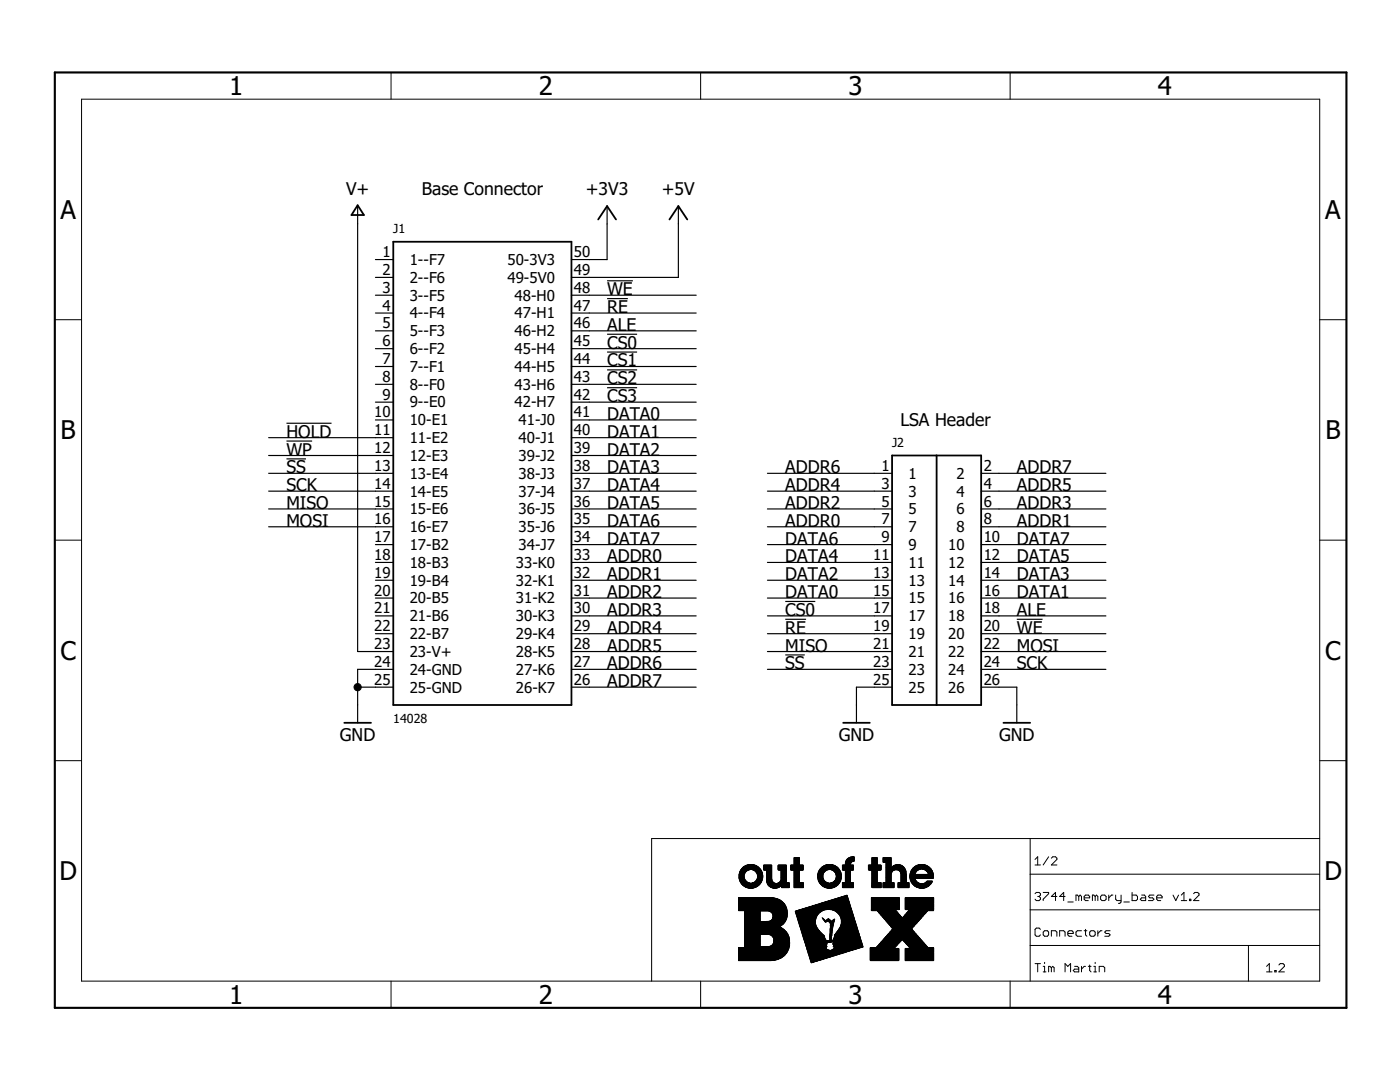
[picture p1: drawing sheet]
<svg xmlns="http://www.w3.org/2000/svg" width="279mm" height="216mm" viewBox="0 0 279 216" stroke-linecap="round" stroke-linejoin="round" font-family="sans-serif">
<defs><g id="words">
<g font-size="5.2">
<text x="45.8" y="19">1</text>
<text x="107.5" y="19">2</text>
<text x="169.3" y="19">3</text>
<text x="231.1" y="19">4</text>
<text x="12.1" y="43.6">A</text>
<text x="264.5" y="43.6">A</text>
<text x="12.1" y="87.6">B</text>
<text x="264.5" y="87.6">B</text>
<text x="12.1" y="131.6">C</text>
<text x="264.5" y="131.6">C</text>
<text x="11.9" y="175.6">D</text>
<text x="264.3" y="175.6">D</text>
<text x="45.8" y="200.3">1</text>
<text x="107.5" y="200.3">2</text>
<text x="169.3" y="200.3">3</text>
<text x="231.1" y="200.3">4</text>
</g>
<g font-size="3.5">
<text x="69.1" y="38.8">V+</text>
<text x="84.2" y="38.8">Base Connector</text>
<text x="116.9" y="38.8">+3V3</text>
<text x="132.1" y="38.8">+5V</text>
<text x="121.2" y="58.9">WE</text>
<text x="121.2" y="62.5">RE</text>
<text x="121.2" y="66">ALE</text>
<text x="121.2" y="69.6">CS0</text>
<text x="121.2" y="73.1">CS1</text>
<text x="121.2" y="76.7">CS2</text>
<text x="121.2" y="83.8">DATA0</text>
<text x="121.2" y="80.2">CS3</text>
<text x="57.2" y="87.3">HOLD</text>
<text x="121.2" y="87.3">DATA1</text>
<text x="179.7" y="85">LSA Header</text>
<text x="57.2" y="94.5">SS</text>
<text x="57.2" y="90.9">WP</text>
<text x="121.2" y="90.9">DATA2</text>
<text x="121.2" y="94.5">DATA3</text>
<text x="156.7" y="94.5">ADDR6</text>
<text x="202.9" y="94.5">ADDR7</text>
<text x="57.2" y="101.6">MISO</text>
<text x="57.2" y="98">SCK</text>
<text x="121.2" y="98">DATA4</text>
<text x="121.2" y="101.6">DATA5</text>
<text x="156.7" y="101.6">ADDR2</text>
<text x="156.7" y="98">ADDR4</text>
<text x="202.9" y="101.6">ADDR3</text>
<text x="202.9" y="98">ADDR5</text>
<text x="57.2" y="105.1">MOSI</text>
<text x="121.2" y="105.1">DATA6</text>
<text x="156.7" y="105.1">ADDR0</text>
<text x="202.9" y="105.1">ADDR1</text>
<text x="121.2" y="108.7">DATA7</text>
<text x="121.2" y="112.2">ADDR0</text>
<text x="156.7" y="112.2">DATA4</text>
<text x="156.7" y="108.7">DATA6</text>
<text x="202.9" y="112.2">DATA5</text>
<text x="202.9" y="108.7">DATA7</text>
<text x="121.2" y="115.8">ADDR1</text>
<text x="121.2" y="119.3">ADDR2</text>
<text x="156.7" y="119.3">DATA0</text>
<text x="156.7" y="115.8">DATA2</text>
<text x="202.9" y="119.3">DATA1</text>
<text x="202.9" y="115.8">DATA3</text>
<text x="121.2" y="122.9">ADDR3</text>
<text x="156.7" y="122.9">CS0</text>
<text x="202.9" y="122.9">ALE</text>
<text x="121.2" y="126.4">ADDR4</text>
<text x="121.2" y="130">ADDR5</text>
<text x="156.7" y="130">MISO</text>
<text x="156.7" y="126.4">RE</text>
<text x="202.9" y="130">MOSI</text>
<text x="202.9" y="126.4">WE</text>
<text x="121.2" y="133.6">ADDR6</text>
<text x="121.2" y="137.1">ADDR7</text>
<text x="156.7" y="133.6">SS</text>
<text x="202.9" y="133.6">SCK</text>
<text x="67.8" y="147.8">GND</text>
<text x="167.4" y="147.8">GND</text>
<text x="199.4" y="147.8">GND</text>
</g>
<g font-size="3">
<text x="76.3" y="51.3">1</text>
<text x="81.8" y="52.9">1--F7</text>
<text x="101.3" y="52.9">50-3V3</text>
<text x="114.5" y="51.3">50</text>
<text x="76.3" y="54.9">2</text>
<text x="76.3" y="58.4">3</text>
<text x="81.8" y="56.4">2--F6</text>
<text x="81.8" y="60">3--F5</text>
<text x="101.3" y="56.4">49-5V0</text>
<text x="102.7" y="60">48-H0</text>
<text x="114.5" y="58.4">48</text>
<text x="114.5" y="54.9">49</text>
<text x="76.3" y="62">4</text>
<text x="76.3" y="65.5">5</text>
<text x="81.8" y="63.5">4--F4</text>
<text x="102.7" y="63.5">47-H1</text>
<text x="114.5" y="65.5">46</text>
<text x="114.5" y="62">47</text>
<text x="76.3" y="69.1">6</text>
<text x="81.8" y="67.1">5--F3</text>
<text x="81.8" y="70.6">6--F2</text>
<text x="102.7" y="70.6">45-H4</text>
<text x="102.7" y="67.1">46-H2</text>
<text x="114.5" y="69.1">45</text>
<text x="76.3" y="72.6">7</text>
<text x="76.3" y="76.2">8</text>
<text x="81.8" y="74.2">7--F1</text>
<text x="81.8" y="77.7">8--F0</text>
<text x="102.7" y="77.8">43-H6</text>
<text x="102.7" y="74.2">44-H5</text>
<text x="114.5" y="76.2">43</text>
<text x="114.5" y="72.6">44</text>
<text x="74.7" y="83.3">10</text>
<text x="76.3" y="79.7">9</text>
<text x="81.8" y="81.3">9--E0</text>
<text x="102.7" y="81.3">42-H7</text>
<text x="114.5" y="83.3">41</text>
<text x="114.5" y="79.7">42</text>
<text x="74.7" y="86.8">11</text>
<text x="81.8" y="84.9">10-E1</text>
<text x="81.8" y="88.4">11-E2</text>
<text x="103.5" y="88.4">40-J1</text>
<text x="103.5" y="84.9">41-J0</text>
<text x="114.5" y="86.8">40</text>
<text x="74.7" y="90.4">12</text>
<text x="74.7" y="94">13</text>
<text x="81.8" y="92">12-E3</text>
<text x="81.8" y="95.5">13-E4</text>
<text x="103.5" y="95.5">38-J3</text>
<text x="103.5" y="92">39-J2</text>
<text x="114.5" y="94">38</text>
<text x="114.5" y="90.4">39</text>
<text x="175.9" y="94">1</text>
<text x="181.3" y="95.5">1</text>
<text x="190.9" y="95.5">2</text>
<text x="196.3" y="94">2</text>
<text x="74.7" y="97.5">14</text>
<text x="74.7" y="101.1">15</text>
<text x="81.8" y="99.1">14-E5</text>
<text x="103.5" y="99.1">37-J4</text>
<text x="114.5" y="101.1">36</text>
<text x="114.5" y="97.5">37</text>
<text x="175.9" y="97.5">3</text>
<text x="175.9" y="101.1">5</text>
<text x="181.3" y="99.1">3</text>
<text x="190.9" y="99.1">4</text>
<text x="196.3" y="97.5">4</text>
<text x="196.3" y="101.1">6</text>
<text x="74.7" y="104.6">16</text>
<text x="81.8" y="102.6">15-E6</text>
<text x="81.8" y="106.2">16-E7</text>
<text x="103.5" y="106.2">35-J6</text>
<text x="103.5" y="102.6">36-J5</text>
<text x="114.5" y="104.6">35</text>
<text x="175.9" y="104.6">7</text>
<text x="181.3" y="102.6">5</text>
<text x="181.3" y="106.2">7</text>
<text x="190.9" y="102.6">6</text>
<text x="190.9" y="106.2">8</text>
<text x="196.3" y="104.6">8</text>
<text x="74.7" y="108.2">17</text>
<text x="74.7" y="111.7">18</text>
<text x="81.8" y="109.7">17-B2</text>
<text x="81.8" y="113.3">18-B3</text>
<text x="103" y="113.3">33-K0</text>
<text x="103.5" y="109.7">34-J7</text>
<text x="114.5" y="111.7">33</text>
<text x="114.5" y="108.2">34</text>
<text x="174.2" y="111.7">11</text>
<text x="175.9" y="108.2">9</text>
<text x="181.3" y="109.7">9</text>
<text x="181.3" y="113.3">11</text>
<text x="189.2" y="109.7">10</text>
<text x="189.2" y="113.3">12</text>
<text x="196.3" y="108.2">10</text>
<text x="196.3" y="111.7">12</text>
<text x="74.7" y="115.3">19</text>
<text x="74.7" y="118.8">20</text>
<text x="81.8" y="116.9">19-B4</text>
<text x="103" y="116.9">32-K1</text>
<text x="114.5" y="118.8">31</text>
<text x="114.5" y="115.3">32</text>
<text x="174.2" y="115.3">13</text>
<text x="174.2" y="118.8">15</text>
<text x="181.3" y="116.9">13</text>
<text x="189.2" y="116.9">14</text>
<text x="196.3" y="115.3">14</text>
<text x="196.3" y="118.8">16</text>
<text x="74.7" y="122.4">21</text>
<text x="74.7" y="126">22</text>
<text x="81.8" y="120.4">20-B5</text>
<text x="81.8" y="124">21-B6</text>
<text x="103" y="124">30-K3</text>
<text x="103" y="120.4">31-K2</text>
<text x="114.5" y="126">29</text>
<text x="114.5" y="122.4">30</text>
<text x="174.2" y="122.4">17</text>
<text x="174.2" y="126">19</text>
<text x="181.3" y="120.4">15</text>
<text x="181.3" y="124">17</text>
<text x="189.2" y="120.4">16</text>
<text x="189.2" y="124">18</text>
<text x="196.3" y="122.4">18</text>
<text x="196.3" y="126">20</text>
<text x="74.7" y="129.5">23</text>
<text x="81.8" y="127.5">22-B7</text>
<text x="81.8" y="131.1">23-V+</text>
<text x="103" y="131.1">28-K5</text>
<text x="103" y="127.5">29-K4</text>
<text x="114.5" y="129.5">28</text>
<text x="174.2" y="129.5">21</text>
<text x="181.3" y="127.5">19</text>
<text x="181.3" y="131.1">21</text>
<text x="189.2" y="127.5">20</text>
<text x="189.2" y="131.1">22</text>
<text x="196.3" y="129.5">22</text>
<text x="74.7" y="133.1">24</text>
<text x="74.7" y="136.6">25</text>
<text x="81.8" y="134.6">24-GND</text>
<text x="103" y="134.6">27-K6</text>
<text x="114.5" y="136.6">26</text>
<text x="114.5" y="133.1">27</text>
<text x="174.2" y="133.1">23</text>
<text x="174.2" y="136.6">25</text>
<text x="181.3" y="134.6">23</text>
<text x="189.2" y="134.6">24</text>
<text x="196.3" y="133.1">24</text>
<text x="196.3" y="136.6">26</text>
<text x="81.8" y="138.2">25-GND</text>
<text x="103" y="138.2">26-K7</text>
<text x="181.3" y="138.2">25</text>
<text x="189.2" y="138.2">26</text>
</g>
<g font-size="2.5">
<text x="78.5" y="46.5">J1</text>
<text x="178" y="89.1">J2</text>
<text x="78.5" y="144.2">14028</text>
</g>
</g></defs>
<g fill="none" stroke="#000" stroke-width=".2">
<path d="M16.3 19.8h247.1v176h-247.1zM78 14.5v5.3M139.8 14.5v5.3M201.6 14.5v5.3M10.9 63.8h5.4M263.4 63.8h5.3M10.9 107.8h5.4M263.4 107.8h5.3M10.9 151.8h5.4M263.4 151.8h5.3M205.6 167.3v28.5M205.6 174.4h57.8"/>
<path d="M206.6 178.3l.2-.2h.6l.2 .2v.3l-.2 .3M206.6 171.5l.5-.5v1.6M206.6 172.6h1M207.1 178.9h.3M207.4 178.9l.2 .3v.2l-.2 .3h-.6l-.2-.3M208.2 178.1h1.1v.2l-1.1 1.1v.3M209.3 171l-1.1 1.6M209.8 171.2l.3-.2h.6l.2 .2v.3l-1.1 1.1h1.1M210.9 178.9h-1.1l.9-.8v1.6M212.6 178.9h-1.1l.8-.8v1.6M213.1 180h1.1M215.3 178.9l-.3-.3h-.3v1.1"/>
<path d="M215.3 178.9v.8M215.3 178.9l.3-.3 .2 .3v.8M216.4 179.2h1.1v-.3l-.3-.3h-.6l-.2 .3v.5l.2 .3h.6M218.6 178.9l-.3-.3h-.3v1.1M218.6 178.9v.8M218.6 178.9l.2-.3 .3 .3v.8M219.6 178.9l.3-.3h.6l.2 .3v.5l-.2 .3h-.6l-.3-.3zM221.3 178.6v1.1M222.1 178.6h-.3l-.5 .6M222.7 178.6v.8l.2 .3h.8M223.7 178.6v1.4l-.2 .3h-.3M224.3 180h1.1"/>
<path d="M225.9 178.1v1.6h.8l.3-.3v-.5l-.3-.3h-.8M227.8 178.6h.6l.2 .3v.8h-.8l-.2-.3 .2-.2h.8M230.3 178.6h-.8l-.3 .3 .3 .3h.5l.3 .2-.3 .3h-.8M230.8 179.2h1.1v-.3l-.3-.3h-.5l-.3 .3v.5l.3 .3h.5M234.1 178.6l.6 1.1 .5-1.1M235.8 179.7h1M235.8 178.6l.5-.5v1.6M237.4 179.4h.3v.3h-.3zM238.2 178.3l.3-.2h.5l.3 .2v.3l-1.1 1.1h1.1M263.4 167.3h-133.4v28.5M78 195.8v5.3M139.8 195.8v5.3"/>
<path d="M201.6 195.8v5.3M205.6 188.7h57.8M205.6 181.5h57.8M206.6 192.3h1M207.1 192.3v1.6M207.6 185.4l-.2-.2h-.6l-.2 .2v1.1l.2 .3h.6l.2-.3M208.2 186l.3-.3h.5l.3 .3v.5l-.3 .3h-.5l-.3-.3zM208.2 193.9h.5M208.2 192.8h.3v1.1M208.5 192v.3M209.8 193.1l-.3-.3h-.2v1.1M209.8 186.8v-1.1h.9l.2 .3v.8"/>
<path d="M209.8 193.1v.8M209.8 193.1l.3-.3 .3 .3v.8M211.5 186.8v-1.1h.8l.3 .3v.8M212.6 193.9v-1.6l.5 .5 .6-.5v1.6M213.1 186.3h1.1v-.3l-.3-.3h-.5l-.3 .3v.5l.3 .3h.5M214.5 192.8h.5l.3 .3v.8h-.8l-.3-.2 .3-.3h.8M215.8 185.7h-.8l-.3 .3v.5l.3 .3h.8M215.8 192.8v1.1M216.4 185.7h.5M216.6 185.4v1.1l.3 .3M216.6 192.8h-.2l-.6 .6M217.2 192.8h.5"/>
<path d="M217.5 192.6v1.1l.2 .2M217.7 185.7h.6l.3 .3v.5l-.3 .3h-.6l-.2-.3v-.5zM218.3 192.8h.3v1.1M218.3 193.9h.5M218.6 192v.3M219.1 185.7v1.1M219.4 193.9v-1.1h.8l.3 .3v.8M219.9 185.7h-.3l-.5 .6M221.6 185.7h-.9l-.2 .3 .2 .3h.6l.3 .2-.3 .3h-.8M249.2 188.7v7.1M252.8 192.8l.5-.5v1.6M252.8 193.9h1.1"/>
<path d="M254.4 193.7h.3v.2h-.3zM255.2 192.6l.3-.3h.6l.2 .3v.2l-1.1 1.1h1.1"/>
</g>
<path d="M10.9 14.5h257.8v186.6h-257.8z" fill="none" stroke="#000" stroke-width=".42"/>
<g fill="#000" stroke="#000" stroke-width=".2">
<path d="M147.4 180h8.8zM147.4 179.9l8.7 .1zM147.4 179.9h8.7zM147.4 179.8l8.6 .1zM147.4 179.7l8.5 .1zM147.4 179.7h8.5zM147.4 179.6l8.4 .1zM147.4 179.6h8.3zM147.4 179.5l8.2 .1zM147.4 179.4l8 .1zM147.4 179.3l7.7 .1zM147.4 179.3h7.6z"/>
<path d="M147.4 179.2l7.3 .1zM147.4 179.2h7.1zM147.4 179.1l6.8 .1zM147.4 179.5h8.1zM147.4 179.4h7.9zM147.5 175.3h1zM147.5 175.2l1 .1zM147.5 175.2h1zM147.5 175.1l1 .1zM147.5 175.1h1zM147.5 175h1zM147.5 174.9h1z"/>
<path d="M147.5 174.8h1zM147.5 174.7l1 .1zM147.5 174.7h1zM147.5 174.6l1 .1zM147.5 174.6h1zM147.5 174.5l1 .1zM147.5 174.5h1zM147.5 174.4l1 .1zM147.6 175.5h1.1zM147.6 175.4l1.1 .1zM147.6 175.4h1zM147.6 175.3l1 .1z"/>
<path d="M147.6 174.4h1zM147.6 174.3h1zM147.6 174.2h1.1zM147.6 175.6l1.2 .1zM147.6 174.1h1.2zM147.6 175.6h1.1zM147.6 175.5l1.1 .1zM147.6 174.1h1.1zM147.6 175.7h1.2zM147.6 174h1.2zM147.6 173.9l1.2 .1zM147.7 175.8l1.2 .1z"/>
<path d="M147.7 175.7l1.2 .1zM147.7 173.9h1.2zM147.7 175.9h1.3zM147.7 173.8l1.2 .1zM147.7 175.9l1.3 .1zM147.7 173.8h1.3zM147.8 176l1.4 .1zM147.8 176h1.3zM147.8 173.7l1.3 .1zM147.8 173.7h1.4zM147.8 176.1h1.5zM147.8 173.6l1.5 .1z"/>
<path d="M147.8 176.2h1.8zM147.8 176.1l1.6 .1zM147.8 173.6h1.6zM147.8 173.5l1.8 .1zM147.9 176.2l3.9 .1zM147.9 173.5h3.9zM148 176.3h3.7zM148 173.4h3.7zM148 176.4h3.7zM148 176.3l3.7 .1zM148 173.3h3.7zM148.1 176.4l3.5 .1z"/>
<path d="M148.1 173.2l3.5 .1zM148.1 176.5l3.5 .1zM148.1 173.2h3.5zM148.2 176.6h3.3zM148.2 173.1l3.3 .1zM148.2 176.6l3.2 .1zM148.2 173.1h3.2zM148.3 176.7h3.1zM148.3 173l3.1 .1zM148.3 173h3zM148.4 176.7l2.9 .1zM148.4 176.8h2.8z"/>
<path d="M148.4 172.9l2.9 .1zM148.5 176.8l2.7 .1zM148.5 172.9h2.7zM148.6 176.9h2.5zM148.6 172.8l2.5 .1zM148.7 176.9l2.3 .1zM148.7 172.8h2.3zM148.8 177h2.1zM148.8 172.7l2.1 .1zM148.9 177l1.9 .1zM148.9 172.7h1.9zM149 177.1h1.6z"/>
<path d="M149 172.6l1.7 .1zM149.2 177.1l1.3 .1zM149.2 172.6h1.3zM149.4 177.2h.9zM149.4 172.5l.9 .1zM150.1 176.2h1.7zM150.1 173.5l1.7 .1zM150.3 176.1l1.6 .1zM150.3 173.6h1.6zM150.4 176.1h1.5zM150.4 173.6l1.5 .1zM150.5 176l1.4 .1z"/>
<path d="M150.5 173.7h1.4zM150.6 173.7l1.4 .1zM150.6 176h1.3zM150.7 175.9l1.3 .1zM150.7 173.8h1.3zM150.7 175.9h1.3zM150.7 173.8l1.3 .1zM150.8 175.8l1.2 .1zM150.8 173.9h1.2zM150.9 175.7l1.1 .1zM150.9 173.9l1.1 .1zM150.9 175.7h1.2z"/>
<path d="M150.9 175.6l1.2 .1zM150.9 174.1h1.2zM150.9 174h1.2zM151 175.6h1.1zM151 174.1h1.1zM151 175.5l1.1 .1zM151 175.5h1.1zM151 174.2h1.1zM151.1 175.4l1 .1zM151.1 175.4h1zM151.1 174.3h1.1zM151.1 174.3h1z"/>
<path d="M151.1 175.3l1.1 .1zM151.1 175.3h1.1zM151.1 175.2l1.1 .1zM151.1 174.5h1.1zM151.1 174.4l1.1 .1zM151.1 174.4h1.1zM151.2 175.2h1zM151.2 175.1l1 .1zM151.2 175.1h1zM151.2 175h1zM151.2 174.9h1zM151.2 174.8h1z"/>
<path d="M151.2 174.7l1 .1zM151.2 174.7h1zM151.2 174.6l1 .1zM151.2 174.6h1zM151.2 174.5l1 .1zM152.4 173.6h1.6zM152.4 173.5l1.6 .1zM152.4 173.5h1.6zM152.4 173.4h1.6zM152.4 173.3h1.6zM152.4 173.2l1.6 .1zM152.4 173.2h1.6z"/>
<path d="M152.4 173.1l1.6 .1zM152.4 173.1h1.6zM152.4 173l1.6 .1zM152.4 173h1.6zM152.4 172.9l1.6 .1zM152.4 172.9h1.6zM152.4 172.8l1.6 .1zM152.4 172.8h1.6zM152.4 172.7l1.6 .1zM152.4 172.7h1.6zM152.4 172.6l1.6 .1zM153 175.9h1.2z"/>
<path d="M153 175.8l1.2 .1zM153 175.9l1.2 .1zM153 175.7l1.1 .1zM153 175.7h1.1zM153 175.6l1.1 .1zM153 175.6h1.1zM153 175.5l1.1 .1zM153 175.5h1.1zM153 175.4l1.1 .1zM153 175.4h1.1zM153 175.3l1 .1zM153 175.3h1z"/>
<path d="M153 175.2l1 .1zM153 175.2h1zM153 175.1l1 .1zM153 175.1h1zM153 175h1zM153 174.9h1zM153 174.8h1zM153 174.7l1 .1zM153 174.7h1zM153 174.6l1 .1zM153 174.6h1zM153 174.5l1 .1z"/>
<path d="M153 174.5h1zM153 174.4l1 .1zM153 174.4h1zM153 174.3h1zM153 174.2h1zM153 174.1h1zM153 174h1zM153 173.9l1 .1zM153 173.9h1zM153 173.8l1 .1zM153 173.8h1zM153 173.7l1 .1z"/>
<path d="M153 173.7h1zM153 173.6l1 .1zM153 176l1.3 .1zM153 176h1.3zM153.1 176.1h1.3zM153.1 176.1l1.4 .1zM153.1 176.2l1.6 .1zM153.1 176.2h1.4zM153.2 176.3l4.3 .1zM153.2 176.3h4.3zM153.2 176.4l4.3 .1zM153.2 176.4h4.3z"/>
<path d="M153.2 176.5l4.3 .1zM153.3 176.6l4.2 .1zM153.3 176.6h4.2zM153.4 176.7h2.5zM153.4 176.7l2.5 .1zM153.5 176.8h2.3zM153.5 176.8l2.3 .1zM153.6 176.9h2.1zM153.7 176.9l1.9 .1zM153.7 177h1.9zM153.8 177l1.6 .1zM153.9 177.1h1.4z"/>
<path d="M154.1 177.1l1.1 .1zM154.3 177.2h.7zM155.1 176.2l2.4 .1zM155.3 176.2h2.2zM155.3 173.5l1.6 .1zM155.3 173.5h1.6zM155.3 173.4h1.6zM155.3 173.3h1.6zM155.3 173.2l1.6 .1zM155.3 173.2h1.6zM155.3 173.1l1.6 .1zM155.3 173.1h1.6z"/>
<path d="M155.3 173l1.6 .1zM155.3 173h1.6zM155.3 172.9l1.6 .1zM155.3 172.9h1.6zM155.3 172.8l1.6 .1zM155.3 172.8h1.6zM155.3 172.7l1.6 .1zM155.3 172.7h1.6zM155.3 173.6h1.6zM155.3 172.6l1.6 .1zM155.4 176.1l2.1 .1zM155.5 176.1h1.4z"/>
<path d="M155.5 176l1.4 .1zM155.6 176h1.3zM155.7 175.9l1.2 .1zM155.7 175.9h1.2zM155.7 175.8l1.2 .1zM155.7 175.7l1.2 .1zM155.8 175.7h1.1zM155.8 175.6l1.1 .1zM155.8 175.6h1.1zM155.9 175.5l1 .1zM155.9 175.5h1zM155.9 175.4l1 .1z"/>
<path d="M155.9 175.4h1zM155.9 175.3l1 .1zM155.9 175.3h1zM155.9 175.2l1 .1zM155.9 175.2h1zM155.9 175.1l1 .1zM155.9 175.1h1zM155.9 175h1zM155.9 174.9h1zM155.9 174.8h1zM155.9 174.7l1 .1zM155.9 174.7h1z"/>
<path d="M155.9 174.6l1 .1zM155.9 174.6h1zM155.9 174.5l1 .1zM155.9 174.5h1zM155.9 174.4l1 .1zM155.9 174.4h1zM155.9 174.3h1zM155.9 174.2h1zM155.9 174.1h1zM155.9 174h1zM155.9 173.9l1 .1zM155.9 173.9h1z"/>
<path d="M155.9 173.8l1 .1zM155.9 173.8h1zM155.9 173.7l1 .1zM155.9 173.7h1zM155.9 173.6l1 .1zM156 177.1h1.5zM156 177l1.5 .1zM156 177h1.5zM156 176.9l1.5 .1zM156 176.9h1.5zM156 176.8l1.5 .1zM156 176.8h1.5z"/>
<path d="M156 176.7l1.5 .1zM156 176.7h1.5zM157.8 173.6h2.5zM157.8 173.5l2.5 .1zM157.8 173.5h2.5zM157.8 173.4h2.5zM157.8 173.3h2.5zM157.8 173.2l2.5 .1zM157.8 173.2h2.5zM157.8 173.1l2.5 .1zM157.8 173.1h2.5zM157.8 173l2.5 .1z"/>
<path d="M157.8 173h2.5zM157.8 172.9l2.5 .1zM157.8 172.9h2.5zM157.8 172.8l2.5 .1zM157.8 172.8h2.5zM157.8 172.7l2.5 .1zM157.8 172.7h2.5zM157.8 172.6l2.5 .1zM158.5 177.1h1.8zM158.5 177l1.8 .1zM158.5 177h1.8zM158.5 176.9l1.8 .1z"/>
<path d="M158.5 176.9h1.8zM158.5 176.8l1.8 .1zM158.5 176.8h1.8zM158.5 176.7l1.8 .1zM158.5 176.7h1.8zM158.5 176.6l1.8 .1zM158.5 176.6h1.8zM158.5 176.5l1.8 .1zM158.5 176.4l1.8 .1zM158.5 176.4h1.8zM158.5 176.3l1.8 .1zM158.5 176.3h1.8z"/>
<path d="M158.5 176.2l1.8 .1zM158.5 176.2h1.8zM158.5 176.1l1.8 .1zM158.5 176.1h1zM158.5 176l1 .1zM158.5 176h1zM158.5 175.9l1 .1zM158.5 175.9h1zM158.5 175.8l1 .1zM158.5 175.7l1 .1zM158.5 175.7h1zM158.5 175.6l1 .1z"/>
<path d="M158.5 175.6h1zM158.5 175.5l1 .1zM158.5 175.5h1zM158.5 175.4l1 .1zM158.5 175.4h1zM158.5 175.3l1 .1zM158.5 175.3h1zM158.5 175.2l1 .1zM158.5 175.2h1zM158.5 175.1l1 .1zM158.5 175.1h1zM158.5 175h1z"/>
<path d="M158.5 174.9h1zM158.5 174.8h1zM158.5 174.7l1 .1zM158.5 174.7h1zM158.5 174.6l1 .1zM158.5 174.6h1zM158.5 174.5l1 .1zM158.5 174.5h1zM158.5 174.4l1 .1zM158.5 174.4h1zM158.5 174.3h1zM158.5 174.2h1z"/>
<path d="M158.5 174.1h1zM158.5 174h1zM158.5 173.9l1 .1zM158.5 173.9h1zM158.5 173.8l1 .1zM158.5 173.8h1zM158.5 173.7l1 .1zM158.5 173.7h1zM158.5 173.6l1 .1zM158.5 172.6h1zM158.5 172.5l1 .1zM158.5 172.4l1 .1z"/>
<path d="M158.5 172.4h1zM158.5 172.3l1 .1zM158.5 172.3h1zM158.5 172.2l1 .1zM158.5 172.2h1zM158.5 172.1l1 .1zM158.5 172.1h1zM158.5 172l1 .1zM158.5 172h1zM158.5 171.9l1 .1zM158.5 171.9h1zM158.5 171.8l1 .1z"/>
<path d="M158.5 171.7l1 .1zM158.5 171.7h1zM158.5 171.6l1 .1zM158.5 171.6h1zM158.5 171.5l1 .1zM158.5 171.5h1zM158.5 171.4l1 .1zM158.5 171.4h1zM158.5 171.3l1 .1zM158.5 171.3h1zM158.5 171.2l1 .1zM158.5 171.2h1z"/>
<path d="M158.5 171.1l1 .1zM163.2 175.1l1 .1zM163.2 175.1h1zM163.2 175h1zM163.2 174.9h1zM163.2 174.8h1zM163.2 174.7l1 .1zM163.2 174.7h1zM163.2 174.6l1 .1zM163.2 174.6h1zM163.2 174.5l1 .1zM163.2 175.2h1z"/>
<path d="M163.2 174.5h1zM163.2 175.4h1.1zM163.2 175.3l1.1 .1zM163.2 175.3h1.1zM163.2 175.2l1.1 .1zM163.2 174.4l1.1 .1zM163.2 174.4h1.1zM163.2 174.3h1.1zM163.3 175.6h1.2zM163.3 175.5l1.1 .1zM163.3 175.5h1.1zM163.3 175.4l1 .1z"/>
<path d="M163.3 174.2h1zM163.3 174.2h1.1zM163.3 174.1h1.2zM163.3 175.7h1.2zM163.3 174h1.2zM163.3 173.9l1.2 .1zM163.3 175.6l1.1 .1zM163.3 174.1h1.1zM163.4 175.9h1.3zM163.4 175.8l1.2 .1zM163.4 175.7l1.2 .1zM163.4 173.9h1.2z"/>
<path d="M163.4 173.8l1.3 .1zM163.4 176h1.4zM163.4 173.7l1.4 .1zM163.4 175.9l1.3 .1zM163.4 173.8h1.3zM163.5 176l1.4 .1zM163.5 173.7h1.4zM163.5 173.6l1.5 .1zM163.5 176.1l1.6 .1zM163.5 173.6h1.6zM163.6 176.1h1.4zM163.6 176.2l3.9 .1z"/>
<path d="M163.6 176.2h1.8zM163.6 173.5l1.7 .1zM163.6 173.5h3.9zM163.7 176.3h3.7zM163.7 173.4h3.7zM163.7 176.3l3.7 .1zM163.7 173.3h3.7zM163.8 176.4h3.5zM163.8 176.4l3.5 .1zM163.8 173.2l3.5 .1zM163.9 176.5l3.4 .1zM163.9 173.2h3.4z"/>
<path d="M163.9 176.6h3.3zM163.9 173.1l3.3 .1zM164 173.1h3.2zM164 176.6l3.1 .1zM164 176.7h3.1zM164 173l3.1 .1zM164.1 173h3zM164.1 176.7l2.9 .1zM164.1 176.8h2.9zM164.1 172.9l2.9 .1zM164.2 176.8l2.7 .1zM164.2 172.9h2.7z"/>
<path d="M164.3 176.9h2.5zM164.3 172.8l2.5 .1zM164.4 176.9l2.3 .1zM164.4 172.8h2.3zM164.5 177h2.1zM164.5 172.7l2.1 .1zM164.6 180h4.9zM164.6 177l1.9 .1zM164.6 172.7h1.9zM164.7 177.1h1.7zM164.7 172.6l1.7 .1zM164.8 179.9l4.7 .1z"/>
<path d="M164.9 172.6h1.3zM164.9 177.1l1.3 .1zM165 179.9h4.4zM165.1 172.5l.9 .1zM165.1 179.8l4.3 .1zM165.1 177.2h.8zM165.3 179.7l4.1 .1zM165.5 179.7h3.9zM165.7 179.6l3.7 .1zM165.7 176.2h1.8zM165.8 179.6h3.6zM165.8 173.5l1.7 .1z"/>
<path d="M166 176.1l1.6 .1zM166 173.6h1.6zM166 179.5l3.4 .1zM166.1 176.1h1.5zM166.1 173.6l1.5 .1zM166.2 176l1.4 .1zM166.2 173.7h1.4zM166.2 179.5h3.1zM166.3 176h1.3zM166.3 173.7l1.3 .1zM166.4 179.4l2.9 .1zM166.4 175.9l1.2 .1z"/>
<path d="M166.4 173.8h1.3zM166.4 175.9h1.3zM166.4 173.8l1.3 .1zM166.5 175.8l1.2 .1zM166.5 173.9h1.2zM166.5 179.4h2.8zM166.5 175.7l1.3 .1zM166.5 173.9l1.3 .1zM166.6 175.7h1.2zM166.6 174h1.2zM166.6 174.1h1.2zM166.6 175.6l1.1 .1z"/>
<path d="M166.7 179.3l2.5 .1zM166.7 175.6h1.1zM166.7 175.5l1.1 .1zM166.7 174.2h1.1zM166.7 174.1h1.1zM166.8 175.5h1zM166.8 175.4l1.1 .1zM166.8 174.3h1.1zM166.8 174.2h1.1zM166.8 175.4h1.1zM166.8 175.3l1.1 .1zM166.8 174.4l1.1 .1z"/>
<path d="M166.8 174.4h1.1zM166.9 175.3h1zM166.9 175.2l1 .1zM166.9 175.2h1zM166.9 175.1l1 .1zM166.9 175.1h1zM166.9 174.6l1 .1zM166.9 174.6h1zM166.9 174.5l1 .1zM166.9 174.5h1zM166.9 175h1zM166.9 174.9h1z"/>
<path d="M166.9 174.8h1zM166.9 174.7l1 .1zM166.9 174.7h1zM166.9 179.3h2.3zM167 179.2l2.2 .1zM167.2 179.2h2zM167.4 179.1l1.8 .1zM167.6 179.1h1.6zM167.7 179h1.4zM167.9 178.9l1.2 .1zM168.1 178.9h1zM168.1 177.1h2.2z"/>
<path d="M168.1 177l2.2 .1zM168.1 177h2.2zM168.1 176.9l2.2 .1zM168.1 176.9h2.2zM168.1 176.8l2.2 .1zM168.1 176.8h2.2zM168.1 176.7l2.2 .1zM168.1 176.7h2.2zM168.1 176.6l2.2 .1zM168.1 176.6h2.2zM168.1 176.5l2.2 .1zM168.1 176.4l2.2 .1z"/>
<path d="M168.1 176.4h2.2zM168.1 176.3l2.2 .1zM168.1 176.3h2.2zM168.1 176.2l2.2 .1zM168.1 176.2h2.2zM168.1 176.1l2.2 .1zM168.1 173.6h2.2zM168.1 173.5l2.2 .1zM168.1 173.5h2.2zM168.1 173.4h2.2zM168.1 173.3h2.2zM168.1 173.2l2.2 .1z"/>
<path d="M168.1 173.2h2.2zM168.1 173.1l2.2 .1zM168.1 173.1h2.2zM168.1 173l2.2 .1zM168.1 173h2.2zM168.1 172.9l2.2 .1zM168.1 172.9h2.2zM168.1 172.8l2.2 .1zM168.1 172.8h2.2zM168.1 172.7l2.2 .1zM168.1 172.7h2.2zM168.1 172.6l2.2 .1z"/>
<path d="M168.3 178.8l.8 .1zM168.4 178.8h.7zM168.6 178.7l.5 .1zM168.7 176.1h1zM168.7 176l1 .1zM168.7 176h1zM168.7 175.9l1 .1zM168.7 175.9h1zM168.7 175.8l1 .1zM168.7 175.7l1 .1zM168.7 175.7h1zM168.7 175.6l1 .1z"/>
<path d="M168.7 175.6h1zM168.7 175.5l1 .1zM168.7 175.5h1zM168.7 175.4l1 .1zM168.7 175.4h1zM168.7 175.3l1 .1zM168.7 175.3h1zM168.7 175.2l1 .1zM168.7 175.2h1zM168.7 175.1l1 .1zM168.7 175.1h1zM168.7 175h1z"/>
<path d="M168.7 174.9h1zM168.7 174.8h1zM168.7 174.7l1 .1zM168.7 174.7h1zM168.7 174.6l1 .1zM168.7 174.6h1zM168.7 174.5l1 .1zM168.7 174.5h1zM168.7 174.4l1 .1zM168.7 174.4h1zM168.7 174.3h1zM168.7 174.2h1z"/>
<path d="M168.7 174.1h1zM168.7 174h1zM168.7 173.9l1 .1zM168.7 173.9h1zM168.7 173.8l1 .1zM168.7 173.8h1zM168.7 173.7l1 .1zM168.7 173.7h1zM168.7 173.6l1 .1zM168.7 172.6h1zM168.7 172.5l1 .1zM168.7 172.4l1 .1z"/>
<path d="M168.7 172.4h1zM168.7 172.3l1.1 .1zM168.7 172.3h1.1zM168.7 172.2l1.1 .1zM168.7 172.2h1.1zM168.7 172.1l1.1 .1zM168.8 178.7h.3zM168.8 172l1.1 .1zM168.8 172h1.2zM168.8 172.1h1.1zM168.8 171.9l1.3 .1zM168.8 171.9h1.5z"/>
<path d="M168.8 171.8l1.7 .1zM168.9 171.7l1.6 .1zM168.9 171.7h1.6zM168.9 171.6l1.6 .1zM168.9 178.6l.2 .1zM168.9 171.6h1.6zM169 171.5l1.5 .1zM169 171.5h1.5zM169 171.4l1.5 .1zM169.1 171.4h1.4zM169.2 171.3l1.3 .1zM169.2 171.3h1.3z"/>
<path d="M169.3 171.2l1.2 .1zM169.4 171.2h1.1zM169.5 171.1l1 .1zM169.6 171.1h.9zM169.7 171h.8zM170 171h.5zM173.3 173.5l2.6 .1zM173.3 173.5h2.6zM173.3 173.4h2.6zM173.3 173.3h2.6zM173.3 173.2l2.6 .1zM173.3 173.2h2.6z"/>
<path d="M173.3 173.1l2.6 .1zM173.3 173.1h2.6zM173.3 173l2.6 .1zM173.3 173h2.6zM173.3 172.9l2.6 .1zM173.3 172.9h2.6zM173.3 172.8l2.6 .1zM173.3 172.8h2.6zM173.3 172.7l2.6 .1zM173.3 172.7h2.6zM173.3 172.6l2.5 .1zM173.4 173.6h2.4z"/>
<path d="M173.9 180h5.6zM173.9 179.9l5.6 .1zM173.9 179.9h5.6zM173.9 179.8l5.6 .1zM173.9 179.7l5.6 .1zM173.9 179.7h5.6zM173.9 179.6l5.6 .1zM173.9 179.6h5.6zM173.9 179.5l5.6 .1zM173.9 179.5h5.6zM173.9 179.4l5.6 .1zM173.9 179.4h5.6z"/>
<path d="M173.9 179.3l5.6 .1zM173.9 179.3h5.6zM173.9 179.2l5.6 .1zM173.9 179.2h5.6zM173.9 179.1l5.6 .1zM174 177l1.9 .1zM174 177h1.9zM174 176.9l1.9 .1zM174 176.9h1.9zM174 176.8l1.9 .1zM174 176.8h1.9zM174 176.7l1.9 .1z"/>
<path d="M174 176.7h1.9zM174 176.6l1.9 .1zM174 176.6h1.9zM174 176.5l1.9 .1zM174 176.4l1.9 .1zM174 176.4h1.9zM174 176.3l1.9 .1zM174 176.3h1.9zM174 176.2l1.9 .1zM174 176.2h1.9zM174 176.1l1.9 .1zM174 176.1h1.1z"/>
<path d="M174 176l1.1 .1zM174 176h1.1zM174 175.9l1.1 .1zM174 175.9h1.1zM174 175.8l1.1 .1zM174 175.7l1.1 .1zM174 175.7h1.1zM174 175.6l1.1 .1zM174 175.6h1.1zM174 175.5l1.1 .1zM174 175.5h1.1zM174 175.4l1.1 .1z"/>
<path d="M174 175.4h1.1zM174 175.3l1.1 .1zM174 175.3h1.1zM174 175.2l1.1 .1zM174 175.2h1.1zM174 175.1l1.1 .1zM174 175.1h1.1zM174 175h1.1zM174 174.9h1.1zM174 174.8h1.1zM174 174.7l1.1 .1zM174 174.7h1.1z"/>
<path d="M174 174.6l1.1 .1zM174 174.6h1.1zM174 174.5l1.1 .1zM174 174.5h1.1zM174 174.4l1.1 .1zM174 174.4h1.1zM174 174.3h1.1zM174 174.2h1.1zM174 174.1h1.1zM174 174h1.1zM174 173.9l1.1 .1zM174 173.9h1.1z"/>
<path d="M174 173.8l1.1 .1zM174 173.8h1.1zM174 173.7l1.1 .1zM174 173.7h1.1zM174 173.6l1.1 .1zM174 172.6h1.1zM174 172.5l1.1 .1zM174 172.4l1.1 .1zM174 172.4h1.1zM174 172.3l1.1 .1zM174 172.3h1.1zM174 172.2l1.1 .1z"/>
<path d="M174 172.2h1.1zM174 172.1l1.1 .1zM174 172.1h1.1zM174 172l1.1 .1zM174 172h1.1zM174 171.9l1.1 .1zM174 171.9h1.1zM174 171.8l1.1 .1zM174 171.7l1.1 .1zM174 171.7h1.1zM174 171.6l1.1 .1zM174 171.6h1.1z"/>
<path d="M174 171.5l1.1 .1zM174 171.5h1.1zM174 171.4l1.1 .1zM174 171.4h1.1zM174 171.3l1.1 .1zM174 171.3h1.1zM174 171.2l1.1 .1zM174 171.2h1.1zM174 171.1l1.1 .1zM174.1 177.1h1.8zM176.2 177.1h2.2zM176.2 177l2.2 .1z"/>
<path d="M176.2 177h2.2zM176.2 176.9l2.2 .1zM176.2 176.9h2.2zM176.2 176.8l2.2 .1zM176.2 176.8h2.2zM176.2 176.7l2.2 .1zM176.2 176.7h2.2zM176.2 176.6l2.2 .1zM176.2 176.6h2.2zM176.2 176.5l2.2 .1zM176.2 176.4l2.2 .1zM176.2 176.4h2.2z"/>
<path d="M176.2 176.3l2.2 .1zM176.2 176.3h2.2zM176.2 176.2l2.2 .1zM176.2 176.2h2.2zM176.2 176.1l2.2 .1zM176.2 172l1.6 .1zM176.2 172h1.6zM176.2 171.9l1.6 .1zM176.2 171.9h1.6zM176.2 171.8l1.6 .1zM176.2 171.7l1.6 .1zM176.2 171.7h1.6z"/>
<path d="M176.2 171.6l1.6 .1zM176.2 171.6h1.6zM176.2 171.5l1.6 .1zM176.2 171.5h1.6zM176.2 171.4l1.6 .1zM176.2 171.4h1.6zM176.2 171.3l1.6 .1zM176.2 171.3h1.6zM176.2 171.2l1.6 .1zM176.2 171.2h1.6zM176.2 171.1l1.6 .1zM176.8 176.1h1z"/>
<path d="M176.8 176l1 .1zM176.8 176h1zM176.8 175.9l1 .1zM176.8 175.9h1zM176.8 175.8l1 .1zM176.8 175.7l1 .1zM176.8 175.7h1zM176.8 175.6l1 .1zM176.8 175.6h1zM176.8 175.5l1 .1zM176.8 175.5h1zM176.8 175.4l1 .1z"/>
<path d="M176.8 175.4h1zM176.8 175.3l1 .1zM176.8 175.3h1zM176.8 175.2l1 .1zM176.8 175.2h1zM176.8 175.1l1 .1zM176.8 175.1h1zM176.8 175h1zM176.8 174.9h1zM176.8 174.8h1zM176.8 174.7l1 .1zM176.8 174.7h1z"/>
<path d="M176.8 174.6l1 .1zM176.8 174.6h1zM176.8 174.5l1 .1zM176.8 174.5h1zM176.8 174.4l1 .1zM176.8 174.4h1.1zM176.8 174.3h1.1zM176.8 174.2h1.1zM176.8 174.1h1.1zM176.8 174h1.2zM176.8 173.9l1.3 .1zM176.8 173.9h1.3z"/>
<path d="M176.8 173.8l1.3 .1zM176.8 173.8h1.3zM176.8 173.7l1.4 .1zM176.8 173.7h1.5zM176.8 173.6l1.6 .1zM176.8 173.6h1.7zM176.8 173.5l3.9 .1zM176.8 173.5h3.9zM176.8 173.4h3.9zM176.8 173.4h3.8zM176.8 173.3h3.8zM176.8 173.2l3.8 .1z"/>
<path d="M176.8 173.2h1zM176.8 173.1l1 .1zM176.8 173.1h1zM176.8 173l1 .1zM176.8 173h1zM176.8 172.9l1 .1zM176.8 172.9h1zM176.8 172.8l1 .1zM176.8 172.8h1zM176.8 172.7l1 .1zM176.8 172.7h1zM176.8 172.6l1 .1z"/>
<path d="M176.8 172.6h1zM176.8 172.5l1 .1zM176.8 172.4l1 .1zM176.8 172.4h1zM176.8 172.3l1 .1zM176.8 172.3h1zM176.8 172.2l1 .1zM176.8 172.2h1zM176.8 172.1l1 .1zM176.8 172.1h1zM177.9 173.2h2.6zM177.9 173.1l2.5 .1z"/>
<path d="M177.9 173.1h2.5zM178 173l2.4 .1zM178.1 173h2.2zM178.1 172.9l2.2 .1zM178.2 172.9h2zM178.2 172.8l1.9 .1zM178.3 172.8h1.8zM178.4 172.7l1.6 .1zM178.5 172.7h1.4zM178.6 172.6l1.2 .1zM178.8 172.6h.8zM179 172.5l.4 .1z"/>
<path d="M179.2 173.6h1.5zM179.2 177.1h2.2zM179.2 177l2.2 .1zM179.2 177h2.2zM179.2 176.9l2.2 .1zM179.2 176.9h2.2zM179.2 176.8l2.2 .1zM179.2 176.8h2.2zM179.2 176.7l2.2 .1zM179.2 176.7h2.2zM179.2 176.6l2.2 .1zM179.2 176.6h2.2z"/>
<path d="M179.2 176.5l2.2 .1zM179.2 176.4l2.2 .1zM179.2 176.4h2.2zM179.2 176.3l2.2 .1zM179.2 176.3h2.2zM179.2 176.2l2.2 .1zM179.2 176.2h2.2zM179.2 176.1l2.2 .1zM179.3 173.6l1.4 .1zM179.4 173.7h1.4zM179.5 173.7l1.3 .1zM179.5 173.8h1.3z"/>
<path d="M179.6 173.9h1.2zM179.6 173.8l1.2 .1zM179.6 173.9l1.2 .1zM179.7 174.1h1.1zM179.7 174h1.1zM179.8 174.3h1zM179.8 174.2h1zM179.8 174.1h1zM179.8 176.1h1.1zM179.8 176l1.1 .1zM179.8 176h1.1zM179.8 175.9l1.1 .1z"/>
<path d="M179.8 175.9h1.1zM179.8 175.8l1.1 .1zM179.8 175.7l1.1 .1zM179.8 175.7h1.1zM179.8 175.6l1.1 .1zM179.8 175.6h1.1zM179.8 175.5l1.1 .1zM179.8 175.5h1.1zM179.8 175.4l1.1 .1zM179.8 175.4h1.1zM179.8 175.3l1.1 .1zM179.8 175.3h1.1z"/>
<path d="M179.8 175.2l1.1 .1zM179.8 175.2h1.1zM179.8 175.1l1.1 .1zM179.8 175.1h1.1zM179.8 175h1.1zM179.8 174.9h1.1zM179.8 174.8h1.1zM179.8 174.7l1.1 .1zM179.8 174.7h1.1zM179.8 174.6l1.1 .1zM179.8 174.6h1.1zM179.8 174.5l1.1 .1z"/>
<path d="M179.8 174.5h1.1zM179.8 174.4l1.1 .1zM179.8 174.4h1zM180.7 180h5.6zM180.7 179.9l5.6 .1zM180.7 179.9h5.6zM180.7 179.8l5.6 .1zM180.7 179.7l5.6 .1zM180.7 179.7h5.6zM180.7 179.6l5.6 .1zM180.7 179.6h5.6zM180.7 179.5l5.6 .1z"/>
<path d="M180.7 179.5h5.6zM180.7 179.4l5.6 .1zM180.7 179.4h5.6zM180.7 179.3l5.6 .1zM180.7 179.3h5.6zM180.7 179.2l5.6 .1zM180.7 179.2h5.6zM180.7 179.1l5.6 .1zM181.6 175.1h4.7zM181.6 175h4.7zM181.6 174.9h4.7zM181.6 174.8h4.7z"/>
<path d="M181.6 174.7l4.7 .1zM181.6 174.7h4.7zM181.6 175.3h1zM181.6 175.2l4.7 .1zM181.6 175.2h4.7zM181.6 175.1l4.7 .1zM181.6 174.6l4.7 .1zM181.6 174.6h4.7zM181.6 174.5l4.7 .1zM181.6 174.5h4.7zM181.6 174.4l1 .1zM181.6 174.4h1z"/>
<path d="M181.6 175.4h1zM181.6 175.3l1 .1zM181.6 174.3h1zM181.7 175.6h1zM181.7 175.5l1 .1zM181.7 175.5h1zM181.7 175.4l.9 .1zM181.7 174.3h.9zM181.7 174.2h1zM181.7 175.7h1.1zM181.7 175.6l1.1 .1zM181.7 174.1h1.1z"/>
<path d="M181.7 174h1.1zM181.8 175.7l1 .1zM181.8 173.9l1 .1zM181.8 173.9h1zM181.8 175.9h1.1zM181.8 175.8l1.1 .1zM181.8 173.8l1.1 .1zM181.8 176h1.2zM181.8 173.7l1.2 .1zM181.8 175.9l1.1 .1zM181.8 173.8h1.1zM181.9 176.1h1.3z"/>
<path d="M181.9 176l1.2 .1zM181.9 173.7h1.2zM181.9 173.6l1.3 .1zM181.9 176.1l1.4 .1zM181.9 173.6h1.4zM182 176.2h1.4zM182 173.5l1.4 .1zM182 176.2l1.5 .1zM182 173.5h1.5zM182.1 176.3h1.6zM182.1 173.4h1.6zM182.1 176.3l3.7 .1z"/>
<path d="M182.1 173.4h3.7zM182.2 176.4h3.5zM182.2 173.3h3.5zM182.2 176.4l3.5 .1zM182.2 173.2l3.5 .1zM182.2 173.2h3.4zM182.3 176.5l3.3 .1zM182.3 173.1l3.3 .1zM182.3 176.6h3.3zM182.3 173.1h3.2zM182.4 176.6l3.1 .1zM182.4 176.7h3.1z"/>
<path d="M182.4 173l3.1 .1zM182.5 176.7l2.9 .1zM182.5 173h2.9zM182.5 176.8h2.9zM182.5 172.9l2.9 .1zM182.6 172.9h2.7zM182.6 176.8l2.7 .1zM182.7 176.9h2.5zM182.7 172.8l2.5 .1zM182.8 172.8h2.3zM182.8 176.9l2.3 .1zM182.9 172.7l2.1 .1z"/>
<path d="M182.9 177h2.1zM183 172.7h1.9zM183 177l1.9 .1zM183.1 172.6l1.7 .1zM183.2 177.1h1.6zM183.3 172.6h1.3zM183.3 177.1l1.3 .1zM183.5 172.5l.9 .1zM183.5 177.2h.8zM184.1 173.4h1.7zM184.2 176.3h1.6zM184.3 173.5h1.6z"/>
<path d="M184.4 176.2l1.4 .1zM184.5 173.5l1.4 .1zM184.6 176.2h1.3zM184.6 173.6h1.3zM184.7 176.1l1.2 .1zM184.7 176.1h1.2zM184.7 173.6l1.2 .1zM184.8 176l1.2 .1zM184.8 173.7h1.2zM184.8 173.7l1.3 .1zM184.9 176h1.2zM184.9 173.8h1.2z"/>
<path d="M184.9 175.9l1.1 .1zM184.9 175.9h1.1zM185 175.8l1.1 .1zM185 173.9h1.1zM185 173.8l1.1 .1zM185 173.9l1.1 .1zM185.1 174h1.1zM185.1 174.1h1.1zM185.2 174.2h1zM185.3 174.3h.9zM185.3 174.4l1 .1zM185.3 174.4h.9z"/>
<path d="M147.4 191.6l6.5 .1zM147.4 191.6h7.1zM147.4 191.5l7.3 .1zM147.4 191.5h7.6zM147.4 191.4l7.8 .1zM147.4 191.4h7.9zM147.4 191.3l8 .1zM147.4 191.3h8.2zM147.4 191.2l8.3 .1zM147.4 191.2h8.4zM147.4 191.1l8.5 .1zM147.4 191.1h8.6z"/>
<path d="M147.4 191l8.7 .1zM147.4 190.9l8.7 .1zM147.4 190.9h8.8zM147.4 190.8h9zM147.4 190.7l9 .1zM147.4 190.6l9.2 .1zM147.4 190.6h9.2zM147.4 190.5l9.3 .1zM147.4 190.4l9.4 .1zM147.4 190.4h9.4zM147.4 190.3l9.4 .1zM147.4 190.3h9.5z"/>
<path d="M147.4 190.2h9.6zM147.4 190.1h9.6zM147.4 190h9.7zM147.4 189.9l9.7 .1zM147.4 189.9h9.8zM147.4 189.8l9.8 .1zM147.4 189.8h9.8zM147.4 189.7l9.8 .1zM147.4 189.7h9.8zM147.4 189.6l9.8 .1zM147.4 189.6h9.9zM147.4 189.5h9.9z"/>
<path d="M147.4 189.4h10zM147.4 189.3h10zM147.4 189.2h10zM147.4 189.1l10.1 .1zM147.4 189.1h10.1zM147.4 181.7h9.7zM147.4 181.6l9.7 .1zM147.4 181.6h9.6zM147.4 181.5h9.6zM147.4 181.4h9.6zM147.4 181.3h9.6zM147.4 181.2h9.6z"/>
<path d="M147.4 181h9.5zM147.4 180.9l9.5 .1zM147.4 180.9h9.4zM147.4 180.8l9.4 .1zM147.4 180.8h9.4zM147.4 180.7l9.4 .1zM147.4 180.6h9.3zM147.4 180.5l9.3 .1zM147.4 180.4l9.2 .1zM147.4 180.4h9.2zM147.4 180.3l9.2 .1zM147.4 180.2l9 .1z"/>
<path d="M147.4 180.2h9zM147.4 180.1l9 .1zM147.4 180l8.8 .1zM147.4 190.8l8.9 .1zM147.4 190.7h9.1zM147.4 190.5h9.3zM147.4 190.2h9.5zM147.4 181.1l9.5 .1zM147.4 181.1h9.5zM147.4 181l9.5 .1zM147.4 180.7h9.3zM147.4 180.6l9.3 .1z"/>
<path d="M147.4 180.3h9.1zM147.4 180.1h8.9zM148.6 189l8.9 .1zM148.6 189h8.9zM148.6 188.9l8.9 .1zM148.6 188.9h3.1zM148.6 188.8l3.1 .1zM148.6 188.8h3.1zM148.6 188.7l3.1 .1zM148.6 188.7h3.1zM148.6 188.6h3.1zM148.6 188.5h3.1z"/>
<path d="M148.6 188.4l3.1 .1zM148.6 188.4h3.1zM148.6 188.3l3.1 .1zM148.6 188.3h3.1zM148.6 188.2l3.1 .1zM148.6 188.2h3.1zM148.6 188.1l3.1 .1zM148.6 188.1h3.1zM148.6 188l3.1 .1zM148.6 188h3.1zM148.6 187.9l3.1 .1zM148.6 187.9h3.1z"/>
<path d="M148.6 187.8l3.1 .1zM148.6 187.7l3.1 .1zM148.6 187.7h3.1zM148.6 187.6l3.1 .1zM148.6 187.6h3.1zM148.6 187.5l3.1 .1zM148.6 187.5h3.1zM148.6 187.4l3.1 .1zM148.6 187.4h3.1zM148.6 187.3l3.1 .1zM148.6 187.3h3.1zM148.6 187.2l3.1 .1z"/>
<path d="M148.6 187.2h3.1zM148.6 187.1l3.1 .1zM148.6 187l3.1 .1zM148.6 187h3.1zM148.6 186.9l3.1 .1zM148.6 186.9h3.1zM148.6 186.8l3.1 .1zM148.6 186.8h3.1zM148.6 186.7l3.1 .1zM148.6 186.7h3.1zM148.6 186.6l3.1 .1zM148.6 186.6h3.1z"/>
<path d="M148.6 186.5l3.1 .1zM148.6 186.5h3.1zM148.6 186.4l3.1 .1zM148.6 186.4h8.6zM148.6 186.3l8.6 .1zM148.6 186.3h8.6zM148.6 186.2h8.5zM148.6 186.1h8.4zM148.6 186h8.4zM148.6 185.9l8.4 .1zM148.6 185.9h8.3zM148.6 185.8l8.2 .1z"/>
<path d="M148.6 185.8h8.2zM148.6 185.7h8.1zM148.6 185.6l8 .1zM148.6 185.6h8zM148.6 185.5h7.8zM148.6 185.4h7.8zM148.6 185.4h7.7zM148.6 185.3h7.6zM148.6 185.2h7.5zM148.6 185.1l7.4 .1zM148.6 185.1h7.3zM148.6 185l7.2 .1z"/>
<path d="M148.6 185h7.1zM148.6 184.9l7 .1zM148.6 184.9h7zM148.6 184.8l7.1 .1zM148.6 184.8h7.2zM148.6 184.7l7.3 .1zM148.6 184.7h7.3zM148.6 184.6l7.4 .1zM148.6 184.6h7.5zM148.6 184.5h7.5zM148.6 184.4l7.6 .1zM148.6 184.4h7.7z"/>
<path d="M148.6 184.3l7.8 .1zM148.6 184.3h7.8zM148.6 184.2l7.8 .1zM148.6 184.2h7.8zM148.6 184.1h8zM148.6 184l8 .1zM148.6 184h8zM148.6 183.9l8.1 .1zM148.6 183.9h3.1zM148.6 183.8l3.1 .1zM148.6 183.7l3.1 .1zM148.6 183.7h3.1z"/>
<path d="M148.6 183.6l3.1 .1zM148.6 183.6h3.1zM148.6 183.5l3.1 .1zM148.6 183.5h3.1zM148.6 183.4l3.1 .1zM148.6 183.4h3.1zM148.6 183.3l3.1 .1zM148.6 183.3h3.1zM148.6 183.2l3.1 .1zM148.6 183.2h3.1zM148.6 183.1l3.1 .1zM148.6 183l3.1 .1z"/>
<path d="M148.6 183h3.1zM148.6 182.9l3.1 .1zM148.6 182.9h3.1zM148.6 182.8l3.1 .1zM148.6 182.8h3.1zM148.6 182.7l3.1 .1zM148.6 182.7h3.1zM148.6 182.6l3.1 .1zM148.6 182.6h3.1zM148.6 182.5l3.1 .1zM148.6 182.5h3.1zM148.6 182.4l3.1 .1z"/>
<path d="M148.6 182.4h3.1zM148.6 182.3l3.1 .1zM148.6 182.3h3.1zM148.6 182.2h3.1zM148.6 182.1h3.1zM148.6 182h3.1zM148.6 181.9l3.1 .1zM148.6 181.9h3.1zM148.6 181.8l3.1 .1zM148.6 181.8h3.1zM148.6 181.7l8.5 .1zM148.6 185.7l8.1 .1z"/>
<path d="M148.6 185.5h7.9zM148.6 184.1l7.9 .1zM153 183.9h3.7zM153.2 188.9h4.3zM153.3 186.4l3.9 .1zM153.4 181.8h3.7zM153.5 183.8l3.2 .1zM153.6 186.5h3.6zM153.6 188.8l3.9 .1zM153.6 181.8l3.5 .1zM153.7 183.7l3.1 .1zM153.7 188.8h3.8z"/>
<path d="M153.7 186.5l3.6 .1zM153.7 181.9h3.4zM153.8 183.7h3zM153.8 188.7l3.7 .1zM153.8 186.6h3.5zM153.8 181.9l3.3 .1zM153.9 182h3.2zM153.9 183.6l2.9 .1zM153.9 188.7h3.7zM153.9 186.6l3.4 .1zM153.9 183.6h2.9zM154 186.7h3.4z"/>
<path d="M154 183.5l2.9 .1zM154 182.1h3.1zM154.1 188.6h3.5zM154.1 186.7l3.3 .1zM154.1 183.5h2.8zM154.1 182.2h3zM154.1 182.1h3zM154.1 183.4l2.8 .1zM154.1 183.4h2.8zM154.1 186.8h3.3zM154.2 188.5h3.4zM154.2 186.8l3.2 .1z"/>
<path d="M154.2 183.3l2.8 .1zM154.2 183.3h2.8zM154.2 182.3l3 .1zM154.2 182.3h3zM154.2 186.9h3.2zM154.2 183.2l2.8 .1zM154.2 183.2h2.8zM154.2 183.1l2.8 .1zM154.2 183l2.8 .1zM154.2 188.4l3.4 .1zM154.2 188.4h3.4zM154.2 182.5l2.9 .1z"/>
<path d="M154.2 182.5h2.9zM154.2 182.4l2.9 .1zM154.2 182.4h2.9zM154.3 188.3l3.3 .1zM154.3 187h3.2zM154.3 186.9l3.2 .1zM154.3 183h2.8zM154.3 182.9l2.8 .1zM154.3 182.9h2.8zM154.3 182.8l2.8 .1zM154.3 182.8h2.8zM154.3 182.7l2.8 .1z"/>
<path d="M154.3 182.7h2.8zM154.3 182.6l2.8 .1zM154.3 182.6h2.8zM154.3 188.3h3.3zM154.3 188.2l3.3 .1zM154.3 187.1l3.2 .1zM154.3 187l3.2 .1zM154.4 188.2h3.2zM154.4 188.1l3.2 .1zM154.4 188.1h3.2zM154.4 188l3.2 .1zM154.4 187.3h3.1z"/>
<path d="M154.4 187.2l3.1 .1zM154.4 187.2h3.1zM154.4 188h3.2zM154.4 187.9l3.2 .1zM154.4 187.9h3.2zM154.4 187.8l3.2 .1zM154.4 187.7l3.2 .1zM154.4 187.7h3.2zM154.4 187.6l3.2 .1zM154.4 187.6h3.2zM154.4 187.5l3.2 .1zM154.4 187.5h3.2z"/>
<path d="M154.4 187.4l3.2 .1zM154.4 187.4h3.1zM154.4 187.3l3.1 .1zM158.7 181.8l5.2 .1zM158.7 182h5zM158.7 181.9l5 .1zM158.7 181.9h5.2zM158.7 181.8h5.3zM158.8 182.2h4.7zM158.8 182.1h4.7zM158.8 182.1h4.9zM158.9 182.3l4.4 .1z"/>
<path d="M158.9 182.3h4.5zM158.9 182.2h4.5zM158.9 182.5l4.3 .1zM158.9 182.5h4.3zM158.9 182.4l4.4 .1zM158.9 182.4h4.4zM158.9 181.7l5.2 .1zM159 182.7h4.1zM159 182.6l4.1 .1zM159 182.6h4.1zM159 182.7l4.1 .1zM159 182.8l4 .1z"/>
<path d="M159 182.8h4zM159.1 183h3.8zM159.1 182.9l3.8 .1zM159.1 182.9h3.9zM159.1 181.7h5.1zM159.1 183.2l3.8 .1zM159.1 183.2h3.8zM159.1 183.1l3.8 .1zM159.1 183l3.8 .1zM159.2 183.4h3.6zM159.2 183.3l3.6 .1zM159.2 183.3h3.6z"/>
<path d="M159.2 183.5l3.6 .1zM159.2 183.5h3.6zM159.2 183.4l3.6 .1zM159.3 183.7h3.5zM159.3 183.6l3.5 .1zM159.3 183.6h3.5zM159.3 181.6l5.1 .1zM159.3 183.9h3.5zM159.3 183.8l3.5 .1zM159.3 183.7l3.5 .1zM159.4 184.1h3.3zM159.4 184l3.3 .1z"/>
<path d="M159.4 184h3.3zM159.4 183.9l3.3 .1zM159.4 181.6h5.1zM159.4 184.2l3.4 .1zM159.4 184.2h3.4zM159.4 184.1l3.4 .1zM159.5 184.4h3.3zM159.5 184.3l3.3 .1zM159.5 184.3h3.3zM159.5 184.6h3.3zM159.5 184.5h3.3zM159.5 184.4l3.3 .1z"/>
<path d="M159.6 184.8h3.3zM159.6 184.7l3.3 .1zM159.6 184.7h3.3zM159.6 184.6l3.3 .1zM159.6 181.5h5.1zM159.6 184.8l3.3 .1zM159.7 184.9l3.3 .1zM159.7 184.9h3.3zM159.7 185l3.3 .1zM159.7 185h3.3zM159.7 185.1h3.4zM159.8 185.3h3.3z"/>
<path d="M159.8 185.2h3.3zM159.8 185.1l3.3 .1zM159.8 185.4h3.5zM159.8 185.4h3.4zM159.8 185.3h3.4zM159.8 181.5h5.2zM159.9 185.5h3.4zM159.9 185.6l3.5 .1zM159.9 185.6h3.5zM159.9 185.8h3.7zM159.9 185.7l3.7 .1zM159.9 185.7h3.6z"/>
<path d="M160 185.8l3.6 .1zM160 185.9l3.7 .1zM160 185.9h3.7zM160 181.4h9.9zM160 186.1h3.9zM160 186h3.7zM160 186.1h3.8zM160.1 186.2h3.8zM160.1 186.3l4 .1zM160.1 186.3h3.9zM160.1 186.2h3.9zM160.1 186.5h4.1z"/>
<path d="M160.1 186.4l4.1 .1zM160.1 181.4h9.8zM160.1 186.4h4zM160.2 186.6h4.2zM160.2 186.6l4.3 .1zM160.2 186.5l4.1 .1zM160.2 186.8h4.3zM160.2 186.7l4.3 .1zM160.2 186.7h4.3zM160.3 186.8l4.2 .1zM160.3 187h4.3zM160.3 186.9l4.3 .1z"/>
<path d="M160.3 186.9h4.3zM160.3 181.3h9.6zM160.3 187.2h4.3zM160.3 187.1l4.3 .1zM160.3 187l4.3 .1zM160.4 187.2l4.2 .1zM160.4 187.3l4.3 .1zM160.4 187.3h4.3zM160.4 187.5h4.4zM160.4 187.4l4.3 .1zM160.4 187.4h4.3zM160.5 187.6l4.4 .1z"/>
<path d="M160.5 187.6h4.4zM160.5 187.5l4.3 .1zM160.5 181.3h9.3zM160.6 187.9h11.3zM160.6 187.8l11.3 .1zM160.6 187.7l11.3 .1zM160.6 187.7h4.5zM160.6 188l4.4 .1zM160.6 188h5.3zM160.6 187.9l5.5 .1zM160.7 181.2h9.1zM160.7 188.2h4.3z"/>
<path d="M160.7 188.1l4.3 .1zM160.7 188.1h4.3zM160.7 188.3l4.3 .1zM160.7 188.3h4.4zM160.7 188.2l4.3 .1zM160.8 188.4l4.2 .1zM160.8 188.4h4.2zM160.8 188.6h4.1zM160.8 188.5h4.1zM160.8 188.7l4.2 .1zM160.8 188.7h4.1zM160.8 181.1l9 .1z"/>
<path d="M160.9 188.9h4.1zM160.9 188.8l4.1 .1zM160.9 188.8h4.1zM160.9 188.9l4.1 .1zM161 189l3.9 .1zM161 189h3.9zM161 181.1h8.8zM161 189.2h3.9zM161 189.1l3.9 .1zM161 189.1h3.9zM161 189.4h4zM161 189.3h3.9z"/>
<path d="M161.1 189.4h3.9zM161.1 189.5h4zM161.1 189.6h4.3zM161.1 189.5h4.1zM161.1 189.7l8.5 .1zM161.1 189.7h8.7zM161.1 189.6l4.5 .1zM161.2 189.9h7.9zM161.2 189.8l8.1 .1zM161.2 189.8h8.3zM161.2 181l8.6 .1zM161.2 190.1h7.2z"/>
<path d="M161.2 190.1h7.4zM161.2 190h7.6zM161.3 189.9l7.6 .1zM161.3 190.2h6.9zM161.3 190.3h6.6zM161.3 190.2h6.8zM161.4 190.4h6.1zM161.4 190.3l6.3 .1zM161.4 181h8.4zM161.4 190.4l6 .1zM161.4 190.6h5.4zM161.4 190.5l5.6 .1z"/>
<path d="M161.4 190.5h5.8zM161.5 190.7l4.8 .1zM161.5 190.7h5zM161.5 190.6l5.2 .1zM161.5 190.8h4.7zM161.5 190.9l4.2 .1zM161.5 190.9h4.3zM161.5 190.8l4.5 .1zM161.5 180.9l8.3 .1zM161.6 191l3.9 .1zM161.6 191.1l3.5 .1zM161.6 191.1h3.7z"/>
<path d="M161.6 191.3h3zM161.6 191.2l3.2 .1zM161.6 191.2h3.4zM161.7 191.4l2.4 .1zM161.7 191.4h2.6zM161.7 191.3l2.8 .1zM161.7 180.9h8zM161.7 191.6l1.7 .1zM161.7 191.6h1.9zM161.7 191.5l2.1 .1zM161.7 191.5h2.2zM161.8 191.7h1.4z"/>
<path d="M161.8 191.8l1.1 .1zM161.8 191.7l1.3 .1zM161.8 192h.6zM161.8 191.9l.7 .1zM161.8 191.9h.9zM161.9 192.1h.1zM161.9 192l.3 .1zM161.9 180.8l7.8 .1zM162.1 180.8h7.6zM162.2 180.7l7.5 .1zM162.4 180.7h7.3zM162.6 180.6l7.1 .1z"/>
<path d="M162.7 180.6h6.9zM162.9 180.5l6.7 .1zM163.1 180.4l6.5 .1zM163.3 180.4h6.3zM163.4 180.3l6.2 .1zM163.6 180.3h6zM163.8 180.2l5.8 .1zM163.9 180.2h5.6zM164.1 180.1l5.4 .1zM164.2 183.3h.1zM164.2 183.3l.2 .1zM164.3 183.4h.1z"/>
<path d="M164.3 183.4l.2 .1zM164.3 180.1h5.2zM164.3 183.5h.2zM164.4 183.5l.2 .1zM164.4 183.6l.3 .1zM164.4 183.6h.2zM164.5 180l5 .1zM164.5 183.7h.2zM164.5 183.8l.6 .1zM164.6 183.7l.6 .1zM164.6 183.9h.4zM164.7 183.9l.2 .1z"/>
<path d="M164.7 184h.1zM164.8 183.7h1zM164.8 183.6l.9 .1zM164.9 183.6h.8zM165 183.5l.6 .1zM165 183.5h.6zM165.1 183.4l.4 .1zM165.2 183.4h.2zM165.2 183.3l.2 .1zM165.3 183.7l.5 .1zM165.4 183.8l.5 .1zM165.4 183.9h1z"/>
<path d="M165.5 184h.9zM165.5 183.9l.9 .1zM165.5 184l.9 .1zM165.6 184.1h.8zM165.6 187.4l.3 .1zM165.6 187.4h.3zM165.6 187.3l.3 .1zM165.6 187.3h.3zM165.6 187.2l.3 .1zM165.6 187.2h.3zM165.6 187.1l.3 .1zM165.6 187l.3 .1z"/>
<path d="M165.6 187h.3zM165.6 186.9l.3 .1zM165.6 186.9h.3zM165.6 186.8l.3 .1zM165.6 186.8h.3zM165.6 186.7l.3 .1zM165.6 184.1l.8 .1zM165.6 187.7h6.3zM165.6 187.6l.3 .1zM165.6 187.6h.3zM165.6 187.5l.3 .1zM165.6 187.5h.3z"/>
<path d="M165.6 186.7h.4zM165.6 186.6l.4 .1zM165.6 186.6h.4zM165.6 186.5l.4 .1zM165.6 186.5h.4zM165.6 186.4l.4 .1zM165.6 186.4h.4zM165.6 186.3l.4 .1zM165.7 186.3h.3zM165.7 186.2h.3zM165.7 186.2h.4zM165.7 186.1h.4z"/>
<path d="M165.7 186h.4zM165.7 185.9l.4 .1zM165.7 185.9h.4zM165.7 185.8l.4 .1zM165.7 185.8h.4zM165.7 185.7l.4 .1zM165.7 185.7h.4zM165.7 185.6l.4 .1zM165.7 185.6h.4zM165.7 185.5h.4zM165.7 185.4h.4zM165.7 181.5h4.2z"/>
<path d="M165.7 185.4h.5zM165.7 185.3h.5zM165.7 185.2h.5zM165.7 185.1l.5 .1zM165.7 184.2l.7 .1zM165.7 184.2h.7zM165.7 184.8h.6zM165.7 184.7l.6 .1zM165.7 184.7h.6zM165.7 184.6l.6 .1zM165.7 184.6h.6zM165.7 185.1h.5z"/>
<path d="M165.7 185l.5 .1zM165.7 185h.5zM165.7 184.9l.5 .1zM165.7 184.9h.5zM165.7 184.8l.5 .1zM165.7 184.5h.6zM165.7 184.4l.6 .1zM165.7 184.4h.6zM165.7 184.3l.6 .1zM165.7 184.3h.6zM165.8 189.6l4.2 .1zM165.9 189.6h4.3z"/>
<path d="M165.9 183.8l.6 .1zM166 183.7l.5 .1zM166 181.5h3.9zM166.1 189.5h4.2zM166.1 187.6l5.8 .1zM166.1 183.7h.4zM166.2 189.5h4.3zM166.2 183.6l.3 .1zM166.2 181.6h3.7zM166.2 189.4h4.5zM166.2 188.4h5.9zM166.2 188.3l5.9 .1z"/>
<path d="M166.2 183.6h.3zM166.2 188.3h5.8zM166.2 187.6h5.6zM166.3 188.9h5.9zM166.3 188.2l5.7 .1zM166.3 188.2h5.7zM166.3 188.1l5.7 .1zM166.3 188.1h5.7zM166.3 188l5.7 .1zM166.3 187.5l5.5 .1zM166.3 187.5h5.5zM166.3 188.8l5.9 .1z"/>
<path d="M166.3 181.6l3.7 .1zM166.3 189.4h4.6zM166.3 188.5h5.8zM166.3 188.4l5.8 .1zM166.3 188h5.6zM166.3 187.9l5.6 .1zM166.3 187.4l5.4 .1zM166.3 187.4h5.4zM166.3 183.5l.2 .1zM166.4 189.3h4.6zM166.4 188.9l5.9 .1zM166.4 188.8h5.8z"/>
<path d="M166.4 188.7l5.8 .1zM166.4 188.7h5.8zM166.4 188.6h5.7zM166.4 187.3l5.3 .1zM166.4 187.3h5.3zM166.4 183.5h.1zM166.4 187.2l5.3 .1zM166.4 187.2h5.3zM166.4 183.4l.2 .1zM166.5 189.3h4.7zM166.5 189.2h4.8zM166.5 189h5.5z"/>
<path d="M166.5 187l5.1 .1zM166.5 187h5.1zM166.5 181.7h3.5zM166.5 187.1l5.2 .1zM166.5 186.9h5.1zM166.5 186.8l5.1 .1zM166.5 186.8h5.1zM166.5 189.1l5 .1zM166.5 189.1h5.2zM166.5 189l5.4 .1zM166.5 186.9l5.2 .1zM166.5 186.7l5 .1z"/>
<path d="M166.5 186.7h5zM166.5 186.6l5 .1zM166.6 186.6h4.9zM166.6 186.5l4.9 .1zM166.6 186.5h4.9zM166.6 181.7l3.4 .1zM166.6 186.4l4.8 .1zM166.7 186.4h4.7zM166.7 181.8h3.4zM166.8 186.3l4.6 .1zM166.8 181.8l3.3 .1zM166.8 186.3h4.6z"/>
<path d="M166.8 186.2h4.6zM166.8 181.9h3.3zM166.9 186.2h4.5zM166.9 186.1h4.5zM166.9 181.9l3.2 .1zM167 186.1h4.3zM167 186h4.3zM167 185.9l4.3 .1zM167 182h3.1zM167 185.9h4.3zM167.1 182.1h3zM167.1 185.8l4.2 .1z"/>
<path d="M167.1 185.8h4.2zM167.2 182.2h3zM167.2 185.7l4 .1zM167.2 185.7h4zM167.3 185.6l3.9 .1zM167.3 185.6h3.9zM167.3 182.3h2.9zM167.3 185.5h3.9zM167.3 182.3l2.9 .1zM167.4 185.5h3.8zM167.4 185.4h3.8zM167.4 182.4h2.8z"/>
<path d="M167.4 185.4h3.7zM167.4 182.4l2.8 .1zM167.5 182.5l2.8 .1zM167.5 182.5h2.8zM167.5 185.3h3.6zM167.6 185.2h3.5zM167.6 185.1l3.5 .1zM167.6 182.6h2.7zM167.6 185.1h3.5zM167.6 182.7h2.7zM167.6 182.6l2.7 .1zM167.7 185l3.3 .1z"/>
<path d="M167.7 185h3.3zM167.7 182.8h2.6zM167.7 182.7l2.6 .1zM167.7 184.9l3.3 .1zM167.7 184.9h3.3zM167.7 182.9h2.7zM167.7 182.8l2.7 .1zM167.7 184.8l3.3 .1zM167.7 184.8h3.3zM167.7 184.7l3.3 .1zM167.7 182.9l2.7 .1zM167.8 183h2.6z"/>
<path d="M167.8 184.7h3.1zM167.8 184.6l3.1 .1zM167.8 184.6h3.1zM167.8 183.2h2.7zM167.8 183.1l2.6 .1zM167.8 183l2.6 .1zM167.9 184.5h3zM167.9 184.4l3 .1zM167.9 184.4h3zM167.9 183.3h2.6zM167.9 183.2l2.6 .1zM167.9 184.3l2.9 .1z"/>
<path d="M167.9 183.4l2.6 .1zM167.9 183.4h2.6zM167.9 183.3l2.6 .1zM167.9 184.3h2.9zM167.9 184.2l2.9 .1zM167.9 184.2h2.9zM167.9 184.1l2.9 .1zM167.9 184.1h2.9zM167.9 184l2.9 .1zM167.9 184h2.8zM167.9 183.9l2.8 .1zM167.9 183.9h2.8z"/>
<path d="M167.9 183.8l2.7 .1zM167.9 183.7l2.7 .1zM167.9 183.7h2.7zM167.9 183.6l2.7 .1zM167.9 183.6h2.7zM167.9 183.5l2.7 .1zM167.9 183.5h2.6zM173.7 191.6h5.7zM173.7 191.5l5.7 .1zM173.7 191.5h5.7zM173.7 191.4l5.7 .1zM173.7 191.4h5.7z"/>
<path d="M173.7 191.3l5.7 .1zM173.7 191.3h5.7zM173.7 191.2l5.7 .1zM173.7 191.2h5.7zM173.7 191.1l5.7 .1zM173.7 191.1h5.7zM173.7 191l5.7 .1zM173.7 190.9l5.7 .1zM173.7 190.9h5.7zM173.7 190.8l5.7 .1zM173.7 190.8h5.7zM173.7 190.7l5.7 .1z"/>
<path d="M173.7 190.7h5.7zM173.7 190.6l5.7 .1zM173.7 190.6h5.7zM173.7 190.5l5.7 .1zM173.7 190.5h5.7zM173.7 190.4l5.7 .1zM173.7 190.4h5.7zM173.7 190.3l5.7 .1zM173.7 190.3h5.7zM173.7 190.2h5.7zM173.7 190.1h5.7zM173.7 190h5.7z"/>
<path d="M173.7 189.9l5.7 .1zM173.7 189.9h5.7zM173.7 189.8l5.7 .1zM173.7 189.8h5.7zM173.7 189.7l5.7 .1zM173.7 189.7h5.7zM173.7 189.6l5.7 .1zM173.7 189.6h5.7zM173.7 189.5h5.7zM173.7 189.4h5.7zM173.7 189.3h5.7zM173.7 189.3h5.6z"/>
<path d="M173.7 189.2h4.7zM173.7 189.1h4.8zM173.7 189.1l4.8 .1zM173.7 191.6l5.6 .1zM173.9 181.6l4.9 .1zM173.9 181.6h4.9zM173.9 181.5h4.8zM173.9 181.5h5.6zM173.9 181.4h5.6zM173.9 181.3h5.6zM173.9 181.2h5.6zM173.9 181.1l5.6 .1z"/>
<path d="M173.9 181.1h5.6zM173.9 181l5.6 .1zM173.9 181h5.6zM173.9 180.9l5.6 .1zM173.9 180.9h5.6zM173.9 180.8l5.6 .1zM173.9 180.8h5.6zM173.9 180.7l5.6 .1zM173.9 180.7h5.6zM173.9 180.6l5.6 .1zM173.9 180.6h5.6zM173.9 180.5l5.6 .1z"/>
<path d="M173.9 180.4l5.6 .1zM173.9 180.4h5.6zM173.9 180.3l5.6 .1zM173.9 180.3h5.6zM173.9 180.2l5.6 .1zM173.9 180.2h5.6zM173.9 180.1l5.6 .1zM173.9 180.1h5.6zM173.9 180l5.6 .1zM173.9 181.7h4.9zM174.9 189l3.7 .1zM175 189h3.6z"/>
<path d="M175 188.9l3.7 .1zM175 188.9h3.7zM175.1 188.8l3.7 .1zM175.1 181.7l3.7 .1zM175.1 188.8h3.7zM175.1 181.8h3.8zM175.2 188.7l3.7 .1zM175.2 181.8l3.7 .1zM175.2 188.7h3.7zM175.2 181.9h3.8zM175.3 188.6h3.7zM175.3 181.9l3.7 .1z"/>
<path d="M175.3 188.6h3.8zM175.3 182h3.8zM175.4 188.5h3.7zM175.4 188.4l3.7 .1zM175.4 182.1h3.8zM175.4 182.1h3.7zM175.5 188.4h3.7zM175.5 182.2h3.7zM175.5 188.3l3.7 .1zM175.5 182.2h3.8zM175.6 188.3h3.7zM175.6 182.3h3.7z"/>
<path d="M175.6 188.2l3.7 .1zM175.6 182.3l3.7 .1zM175.7 188.2h3.7zM175.7 182.4h3.7zM175.7 188.1l3.7 .1zM175.7 182.5h3.8zM175.7 182.4l3.7 .1zM175.8 188.1h3.7zM175.8 182.5l3.7 .1zM175.8 188l3.7 .1zM175.8 188h3.8zM175.8 182.6h3.8z"/>
<path d="M175.9 187.9l3.7 .1zM175.9 182.6l3.7 .1zM175.9 182.7h3.7zM175.9 187.9h3.8zM176 187.8l3.7 .1zM176 182.7l3.7 .1zM176 182.8h3.7zM176 187.7l3.8 .1zM176.1 187.7h3.7zM176.1 182.9h3.8zM176.1 182.8l3.7 .1zM176.1 187.6l3.8 .1z"/>
<path d="M176.1 182.9l3.8 .1zM176.2 187.6h3.7zM176.2 183h3.7zM176.2 187.5l3.8 .1zM176.2 183l3.8 .1zM176.3 187.5h3.7zM176.3 187.4l7.4 .1zM176.3 183.1l3.7 .1zM176.3 187.4h7.4zM176.3 183.2h7.6zM176.4 187.3l7.2 .1zM176.4 183.3h7.4z"/>
<path d="M176.4 183.2l7.4 .1zM176.4 187.3h7.2zM176.5 183.3l7.2 .1zM176.5 187.2l7.1 .1zM176.5 183.4h7.2zM176.6 187.2h6.9zM176.6 183.4l7 .1zM176.6 187.1l6.9 .1zM176.6 183.5h7zM176.7 187l6.7 .1zM176.7 187h6.7zM176.7 183.5l6.8 .1z"/>
<path d="M176.7 186.9l6.6 .1zM176.7 183.6l6.8 .1zM176.7 183.6h6.8zM176.8 186.9h6.5zM176.8 183.7h6.6zM176.8 186.8l6.5 .1zM176.8 183.7l6.5 .1zM176.9 186.8h6.3zM176.9 183.8l6.4 .1zM176.9 186.7l6.3 .1zM176.9 183.9h6.3zM177 186.7h6.1z"/>
<path d="M177 183.9l6.2 .1zM177 186.6l6 .1zM177 184l6 .1zM177 184h6.1zM177.1 186.6h5.9zM177.1 186.5l5.9 .1zM177.1 184.1h5.9zM177.1 186.5h5.8zM177.1 184.1l5.9 .1zM177.2 186.4l5.7 .1zM177.2 184.2h5.8zM177.2 186.4h5.6z"/>
<path d="M177.2 184.2l5.7 .1zM177.3 186.3l5.5 .1zM177.3 184.3h5.6zM177.4 186.3h5.3zM177.4 184.3l5.4 .1zM177.4 186.2h5.3zM177.4 184.4l5.3 .1zM177.4 184.4h5.4zM177.5 186.2h5.1zM177.5 184.5h5.1zM177.5 186.1h5.1zM177.5 184.6h5.1z"/>
<path d="M177.5 186.1h5zM177.6 186h4.9zM177.6 184.6l4.9 .1zM177.6 185.9l4.9 .1zM177.6 184.7h4.9zM177.7 185.9h4.7zM177.7 184.7l4.8 .1zM177.7 185.8l4.7 .1zM177.7 184.8l4.7 .1zM177.7 184.8h4.7zM177.8 185.8h4.5zM177.8 184.9h4.5z"/>
<path d="M177.8 185.7l4.5 .1zM177.8 184.9l4.5 .1zM177.9 185.7h4.3zM177.9 185h4.3zM177.9 185.6l4.3 .1zM177.9 185.6h4.3zM177.9 185l4.3 .1zM178 185.5h4.1zM178 185.1h4.1zM178.1 185.5h3.9zM178.1 185.2h3.9zM178.1 185.1l4 .1z"/>
<path d="M178.1 185.4h3.9zM178.1 185.3h3.9zM178.2 185.4h3.7zM178.2 185.3h3.7zM180.1 187.5l3.8 .1zM180.1 187.5h3.7zM180.1 183.1l3.8 .1zM180.1 183l3.8 .1zM180.2 187.6h3.7zM180.2 183h3.8zM180.2 187.6l3.8 .1zM180.3 182.9l3.7 .1z"/>
<path d="M180.3 187.7h3.7zM180.3 182.9h3.8zM180.3 187.7l3.7 .1zM180.4 182.8l3.7 .1zM180.4 187.8l3.7 .1zM180.4 182.8h3.8zM180.4 187.9h3.7zM180.5 182.7l3.7 .1zM180.5 187.9l3.7 .1zM180.5 182.7h3.8zM180.5 182.6l3.8 .1zM180.6 188h3.6z"/>
<path d="M180.6 182.6h3.7zM180.6 188l3.7 .1zM180.6 182.5l3.8 .1zM180.7 191.6l5.6 .1zM180.7 191.6h5.6zM180.7 191.5l5.6 .1zM180.7 191.5h5.6zM180.7 191.4l5.6 .1zM180.7 191.4h5.6zM180.7 191.3l5.6 .1zM180.7 191.3h5.6zM180.7 191.2l5.6 .1z"/>
<path d="M180.7 191.2h5.6zM180.7 191.1l5.6 .1zM180.7 191.1h5.6zM180.7 191l5.6 .1zM180.7 190.9l5.6 .1zM180.7 190.9h5.6zM180.7 190.8l5.6 .1zM180.7 190.8h5.6zM180.7 190.7l5.6 .1zM180.7 190.7h5.6zM180.7 190.6l5.6 .1zM180.7 190.6h5.6z"/>
<path d="M180.7 190.5l5.6 .1zM180.7 190.5h5.6zM180.7 190.4l5.6 .1zM180.7 190.4h5.6zM180.7 190.3l5.6 .1zM180.7 190.3h5.6zM180.7 190.2h5.6zM180.7 190.1h5.6zM180.7 190h5.6zM180.7 189.9l5.6 .1zM180.7 189.9h5.6zM180.7 189.8l5.6 .1z"/>
<path d="M180.7 189.8h5.6zM180.7 189.7l5.6 .1zM180.7 189.7h5.6zM180.7 189.6l5.6 .1zM180.7 189.6h5.6zM180.7 189.5h5.6zM180.7 189.4h5.6zM180.7 189.3h5.6zM180.7 188.1h3.6zM180.7 181.5h5.6zM180.7 181.4h5.6zM180.7 181.3h5.6z"/>
<path d="M180.7 181.2h5.6zM180.7 181.1l5.6 .1zM180.7 181.1h5.6zM180.7 181l5.6 .1zM180.7 181h5.6zM180.7 180.9l5.6 .1zM180.7 180.9h5.6zM180.7 180.8l5.6 .1zM180.7 180.8h5.6zM180.7 180.7l5.6 .1zM180.7 180.7h5.6zM180.7 180.6l5.6 .1z"/>
<path d="M180.7 180.6h5.6zM180.7 180.5l5.6 .1zM180.7 180.4l5.6 .1zM180.7 180.4h5.6zM180.7 180.3l5.6 .1zM180.7 180.3h5.6zM180.7 180.2l5.6 .1zM180.7 180.2h5.6zM180.7 180.1l5.6 .1zM180.7 180.1h5.6zM180.7 180l5.6 .1zM180.7 182.5h3.7z"/>
<path d="M180.7 188.1l3.7 .1zM180.7 182.4l3.8 .1zM180.8 188.2l3.6 .1zM180.8 188.2h3.6zM180.8 182.4h3.8zM180.8 188.3h3.7zM180.8 182.3l3.8 .1zM180.9 188.3l3.7 .1zM180.9 182.2h3.8zM180.9 182.3h3.8zM180.9 188.4h3.7zM180.9 182.2h3.9z"/>
<path d="M181 188.4l3.7 .1zM181 182.1h3.8zM181 188.5h3.7zM181.1 188.6h3.7zM181.1 182h3.8zM181.1 181.9l3.8 .1zM181.2 188.7h3.6zM181.2 181.8l3.8 .1zM181.2 181.9h3.8zM181.3 188.7l3.6 .1zM181.3 181.8h3.8zM181.3 188.8h3.6z"/>
<path d="M181.3 181.7l3.8 .1zM181.4 188.8l3.6 .1zM181.4 181.7h4.9zM181.4 188.9l3.7 .1zM181.4 188.9h3.6zM181.4 181.6l4.9 .1zM181.5 189h3.6zM181.5 181.6h4.8zM181.5 189l3.6 .1zM181.5 181.5h4.8zM181.6 189.1h4.7zM181.6 189.1l4.7 .1z"/>
<path d="M181.7 189.2h4.6z"/>
</g>
<g fill="none" stroke="#000" stroke-width=".23">
<path d="M71.4 41.1v88.9h7.1M74.9 51.8h3.6M74.9 55.4h3.6M74.9 58.9h3.6M114 58.9h24.9M121.2 59.6h4.1M121.2 56h5.1M121.2 41.1v10.7h-7.2M135.4 41.1v14.3h-21.4M74.9 62.5h3.6M74.9 66h3.6M74.9 69.6h3.6"/>
<path d="M74.9 73.1h3.6M74.9 76.7h3.6M114 62.5h24.9M114 66h24.9M114 69.6h24.9M114 73.1h24.9M114 76.7h24.9M121.2 66.7h5.9M121.2 70.3h5.9M121.2 73.8h5.9M121.2 77.4h5.9M53.6 87.3h24.9"/>
<path d="M53.6 90.9h24.9M53.6 94.4h24.9M53.6 98h24.9M57.2 91.6h3.9M57.2 88h5.1M57.2 84.5h9M74.9 80.2h3.6M74.9 83.8h3.6M114 80.2h24.9M114 83.8h24.9M114 87.3h24.9M114 90.9h24.9"/>
<path d="M114 94.4h24.9M114 98h24.9M153.2 94.4h24.8M153.2 98h24.8M195.8 94.4h24.9M195.8 98h24.9M53.6 101.6h24.9M53.6 105.1h24.9M74.9 108.7h3.6M74.9 112.2h3.6M74.9 115.8h3.6M74.9 119.3h3.6"/>
<path d="M114 101.6h24.9M114 105.1h24.9M114 108.7h24.9M114 112.2h24.9M114 115.8h24.9M114 119.3h24.9M153.2 101.6h24.8M153.2 105.1h24.8M153.2 108.7h24.8M153.2 112.2h24.8M153.2 115.8h24.8M153.2 119.3h24.8"/>
<path d="M195.8 101.6h24.9M195.8 105.1h24.9M195.8 108.7h24.9M195.8 112.2h24.9M195.8 115.8h24.9M195.8 119.3h24.9M71.4 137.1h7.1M74.9 122.9h3.6M74.9 126.4h3.6M78.5 133.6h-7.1v10.6M114 122.9h24.9M114 126.4h24.9"/>
<path d="M114 130h24.9M114 133.6h24.9M114 137.1h24.9M153.2 122.9h24.8M153.2 126.4h24.8M153.2 130h24.8M153.2 133.6h24.8M156.7 120h6M156.7 130.7h3.9M156.7 123.6h4.2M178 137.1h-7.1v7.1M195.8 122.9h24.9"/>
<path d="M195.8 126.4h24.9M195.8 130h24.9M195.8 133.6h24.9M195.8 137.1h7.1v7.1M202.9 123.6h5.2"/>
</g>
<path d="M71.4 41l1.2 1.9h-2.5zM78.5 48.2h35.5v92.5h-35.5zM119.4 43.8l1.8-2.7 1.7 2.7M133.6 43.8l1.8-2.7 1.8 2.7M178 90.9h17.8v49.8h-17.8zM186.9 90.9v49.8M68.7 144.2h5.3M168.3 144.2h5.3M200.3 144.2h5.3" fill="none" stroke="#000" stroke-width=".36"/>
<circle cx="71.4" cy="137.1" r=".72" fill="#000" stroke="#000" stroke-width=".2"/>
<use href="#words"/>
</svg>
